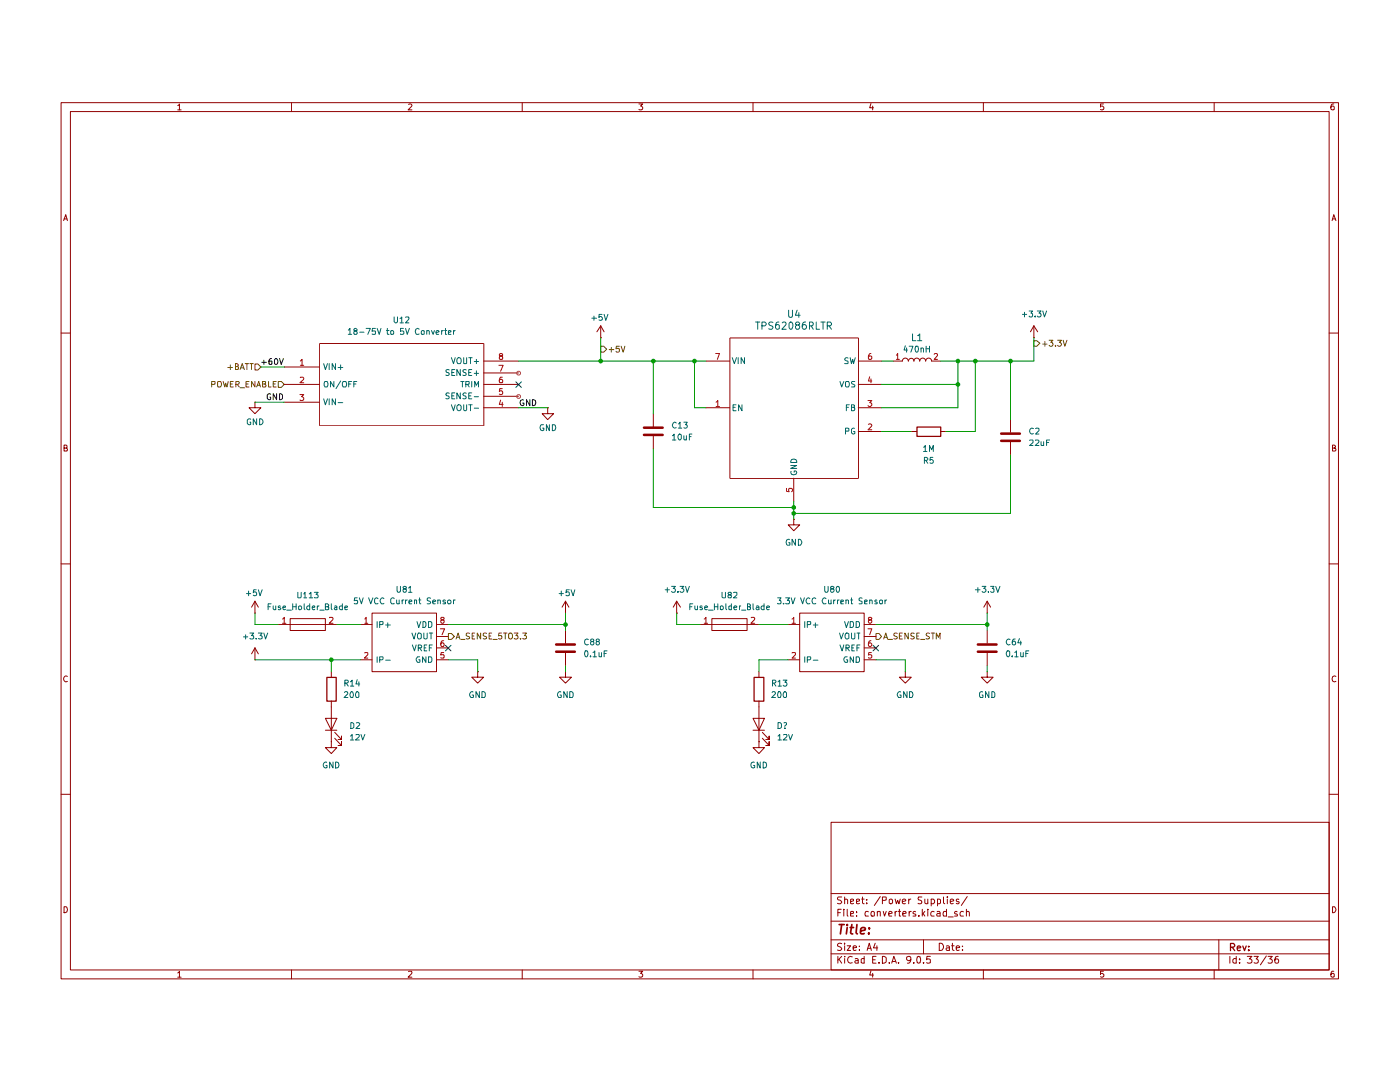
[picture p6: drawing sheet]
<svg xmlns="http://www.w3.org/2000/svg" width="279mm" height="216mm" viewBox="0 0 279 216" stroke-linecap="round" stroke-linejoin="round" font-family="sans-serif">
<g fill="none" stroke="#910000" stroke-width=".2">
<path d="M12.2 20.5h254.9v174.8h-254.9zM14.1 22.3h251.2v171.2h-251.2zM35.5 21.1l.3-.4v1.2M35.5 21.9h.6M58.2 20.5v1.8M81.5 20.8l.5-.1 .2 .4-.8 .8h.8M104.2 20.5v1.8M127.5 20.7h.8l-.5 .5 .5 .2-.1 .4h-.7M150.3 20.5v1.8M173.8 20.7l-.2 .8h.7M174.2 21.2v.7M196.3 20.5v1.8"/>
<path d="M220.2 20.7h-.6v.6l.4-.1 .3 .2-.1 .4h-.6M242.3 20.5v1.8M266.2 20.7h-.3a.73 .73 0 0 0 0 1.2l.4-.1v-.5l-.4-.1-.3 .2M12.7 44l.4-1.2 .4 1.2M12.8 43.7h.6M265.9 44l.3-1.2 .4 1.2M265.9 43.7h.6M12.2 66.5h1.9M140.9 72h4.7M145.7 67.4h25.6v28.1h-25.6zM171.3 72h4.6M171.3 76.7h4.6"/>
<path d="M265.3 66.5h1.8M12.8 89.4l.6-.1v-.3l-.2-.2h-.4v1.2h.6l.1-.3-.3-.3M140.9 81.4h4.7M158.4 95.4v4.7M171.3 81.4h4.6M171.3 86.1h4.6M265.9 89.4l.5-.1v-.4l-.5-.1v1.2h.5l.2-.3-.3-.3M12.2 112.5h1.9M265.3 112.5h1.8M13.5 135a.55 .55 0 0 0-.8 .5 .55 .55 0 0 0 .8 .5M266.6 135l-.2-.1a.6 .6 0 0 0-.6 .6 .6 .6 0 0 0 .6 .6l.2-.1M12.2 158.5h1.9"/>
<path d="M265.3 158.5h1.8M165.9 164.1h99.4v29.4h-99.4zM165.9 178.3h99.4M168 179h-.7l-.2 .2 .1 .3 .5 .2 .3 .4-.3 .2h-.6M168.6 179.6l.1-.2 .5 .2v.7M168.6 179v1.3M169.8 179.9l.5-.2v-.2h-.5v.8h.5M170.9 179.9l.6-.2v-.2h-.6v.8h.6M172 179.4h.5M172.1 179v1.2l.4 .1M173 179.5v.1M175.7 178.9l-1.2 1.8"/>
<path d="M176.1 179.7l.8-.1v-.5l-.8-.1v1.3M177.5 179.6l.2-.2 .4 .1v.8h-.4l-.2-.1zM178.6 179.4l.3 .9 .3-.6 .2 .6 .3-.9M180.1 179.9l.7-.2-.2-.3-.5 .2v.6l.2 .1h.4M181.4 179.4v.9M181.8 179.4l-.4 .3M184 179h-.7v.6a.49 .49 0 0 1 .5 .1 .49 .49 0 0 1 .1 .6h-.7M184.6 179.4v.8l.2 .1 .4-.1M185.2 179.4v.9M185.8 179.5l.5-.1 .2 .3v.4l-.2 .2h-.5M185.8 179.4v1.4M187.1 179.5l.3-.1 .3 .2v.6l-.3 .1h-.3"/>
<path d="M187.1 179.4v1.4M188.3 179v1.2l.2 .1M189.1 179v.1M189.1 179.4v.9M189.7 179.9l.6-.2-.1-.2-.4-.1-.1 .2v.6l.1 .1h.4M191.3 179.5l-.3-.1-.2 .3 .2 .2h.3l.1 .3-.1 .1h-.5M193 178.9l-1.1 1.8M12.8 180.9h.4a.66 .66 0 0 1 .2 .8 .66 .66 0 0 1-.6 .4zM35.5 194.1l.3-.3v1.2M35.5 195h.6M58.2 193.5v1.8M81.5 193.9l.6-.1 .1 .3-.8 .9h.8"/>
<path d="M104.2 193.5v1.8M127.5 193.8h.8l-.5 .4 .5 .3-.1 .4h-.7M150.3 193.5v1.8M165.9 190.3h99.4M165.9 187.5h99.4M165.9 183.8h99.4M167.2 190.8v1.4M167.2 182.1h.5M167.5 191.4l.5 .8M167.9 181.4h-.7v1.4M168 188.3a.51 .51 0 0 0-.6-.1 .51 .51 0 0 0-.3 .4l.2 .2a.74 .74 0 0 1 .7 .6l-.3 .3-.6-.1M168 190.8l-.8 .8"/>
<path d="M168.4 181.4v.2M168.4 181.9v.9M168.6 190.8v.1M168.6 188.2v.2M168.6 188.7v1M168.6 191.3v.9M169.1 188.7h.7l-.7 1h.7M169.1 181.4v1.2l.1 .2M169.8 182.4l.5-.2v-.3h-.5v.9h.5M170.1 190.9a.66 .66 0 0 0-.9 .6 .66 .66 0 0 0 .9 .6M170.3 189.1h.6v-.3l-.5-.1-.1 .2v.7h.6M170.7 191.3h.5l.1 .9"/>
<path d="M170.9 182.7v.1M170.9 181.9v.2M171.3 191.6l-.7 .3 .2 .3 .5-.1M171.5 189.5v.2M171.5 188.8v.1M172.5 191.3h-.4l-.2 .1v.7h.6M172.5 190.8v1.4M173 180.2v.1M173.1 189.7l.4-1.5 .4 1.5M173.1 189.2h.7M173.3 181.9h-.4l-.3 .3 .1 .6h.6M173.8 193.7l-.2 .9h.7"/>
<path d="M173.9 181.9h.3l.3 .1-.1 .8h-.5zM174.2 194.2v.8M174.2 191.5h.5M174.7 188.2l-.4 .9h.9M174.8 190.8h-.6v1.4h.6M175 188.7v1M175.1 182l.2-.1h.4v.9M175.1 181.9v.9M175.4 192.1v.1M176.1 190.8h.3l.5 .4v.7l-.5 .3h-.3zM176.3 181.9l.2 .9 .4-.9M177.4 182.4l.7-.2-.1-.3h-.5l-.1 .2 .1 .7h.5"/>
<path d="M177.5 192.1v.1M178 192.2l.4-1.4 .5 1.4M178.1 191.9h.6M178.6 181.9v.9M179 181.9h-.3l-.1 .3M179.2 181.9h.5M179.3 192.1v.1M179.5 181.4v1.4h.2M180.2 182.4l.6-.2-.1-.3h-.4l-.1 .7 .1 .2h.5M181.4 181.9v.9M181.8 191.4l-.3 .3h-.2l-.4-.3 .1-.5h.7a.97 .97 0 0 1-.3 1.3h-.3M181.9 181.9h-.4l-.1 .3"/>
<path d="M182.4 192.1v.1M182.7 181.9h-.2l-.3 .2 .6 .4-.1 .3h-.5M183 190.9h.6v1.2h-.6zM183.4 182.7v.1M184.1 181.4v1.4M184.2 182.3l.4 .5M184.3 192.1v.1M184.3 187.5v2.8M184.6 181.9l-.5 .6M185.2 181.4v.2M185.2 181.9v.9M185.7 190.8h-.7l-.1 .7 .2-.2 .5 .1 .1 .7h-.8"/>
<path d="M186.4 181.9h-.4a.59 .59 0 0 0-.1 .9h.5M187 181.9h.4l.2 .2v.7h-.6l-.1-.3 .7-.3M187.4 188.2a.73 .73 0 0 1 .9 .7 .73 .73 0 0 1-.9 .8zM188.9 188.8l.3-.1 .3 .2v.8M188.9 181.4v1.4h-.6v-.9h.6M189.2 183h1M189.5 189.1h-.6l-.1 .2 .2 .4 .5-.1M189.9 188.7h.5M190.1 188.2v1.2l.3 .3M190.8 189.1h.7l-.1-.3-.4-.1-.2 .2 .1 .7h.5M191 181.9h-.3l-.2 .2 .2 .3 .4 .1-.1 .3h-.5M192.1 189.5v.2"/>
<path d="M192.1 188.8v.1M192.3 181.9h-.4a.59 .59 0 0 0-.1 .9h.5M192.9 182l.1-.1h.4l.1 .9M192.9 181.4v1.4M196.3 193.5v1.8M220.2 193.8h-.6v.6l.4-.2 .3 .3-.1 .4h-.6M242.3 193.5v1.8M243.2 187.5v6M245.4 190.8v1.4M246.7 191.3h-.4l-.3 .2 .1 .6h.6M246.7 190.8v1.4M247.4 192.1v.1"/>
<path d="M247.4 191.3v.2M248.9 190.8h.9l-.5 .5 .5 .3v.5h-.9M250.3 190.8h.8l-.4 .5 .4 .3-.1 .5h-.7M252.7 190.8l-1.2 1.7M253.1 190.8h.8l-.5 .5h.3l.2 .3-.1 .5h-.7M255.1 190.8l-.4 .1a.9 .9 0 0 0 0 1.3l.4-.1 .1-.5-.3-.3h-.2l-.3 .3M265.9 180.9h.5a.66 .66 0 0 1 .2 .8 .66 .66 0 0 1-.7 .4zM266.2 193.8l-.4 .1-.2 .8 .3 .3 .4-.1v-.5l-.2-.2h-.2l-.3 .3"/>
</g>
<path d="M245.6 189h.6l.2-.2-.1-.4-.1-.1h-.6v1.4M245.9 189l.5 .7M246.9 189.2l.7-.1-.1-.3h-.4l-.2 .1 .1 .7h.5M248 188.8l.4 .9 .3-.9M249.2 189.5v.2M249.2 188.8v.1" fill="none" stroke="#910000" stroke-width=".25"/>
<path d="M167.5 184.5h1M168 184.5l-.3 1.8M169.1 184.5v.2M169.1 185.1l-.2 1.2M169.7 185.1h.6M170 184.5l-.2 1.6v.2h.4M171 184.5l-.1 1.6 .2 .2M171.8 185.8l.8-.2v-.4a.6 .6 0 0 0-.8 .1v1h.7M173.4 186.2v.1M173.5 185.2v.1" fill="none" stroke="#910000" stroke-width=".34"/>
<path d="M142.8 70.5h.8l-.4 1.2M173.2 79.9h.8l-.4 .4 .3 .1 .1 .5-.3 .2h-.3l-.2-.2M173.6 75.2l-.3 .8h.7M173.8 70.5h-.2a.93 .93 0 0 0-.2 1.2h.4l.2-.2v-.3l-.2-.2h-.4l-.1 .2M173.8 75.6v.8M142.9 80.3l.4-.4v1.2M142.9 81.1h.7M157 97.4v.6l.5 .1v-.7h.5l.2 .2v.4l-.2 .1M173.3 84.7l.4-.1 .3 .3-.8 .9h.8" fill="none" stroke="#b90000" stroke-width=".2"/>
<g fill="none" stroke="#006665" stroke-width=".2">
<path d="M146.1 71.4l.5 1.2 .4-1.2M147.3 71.4v1.2M148.6 71.4v1.2l-.7-1.2v1.2M167.6 76.1l.4 1.1 .4-1.1M168.9 76.1h.4l.2 .4-.2 .7h-.4l-.2-.2v-.7zM169.2 71.5l-.4-.1-.2 .2 .1 .3 .5 .2v.4l-.6 .1M169.7 71.4l.2 1.2 .3-.9 .1 .9 .4-1.2M170.6 76.1h-.5l-.2 .2 .2 .3 .5 .3-.1 .3h-.6M146.3 81.3h.4M146.9 80.8h-.6v1.2h.6M148.1 80.8v1.2l-.7-1.2v1.2M157.8 92.9h1.2l-1.2 .6h1.2"/>
<path d="M157.9 94.1l-.1 .2a.61 .61 0 0 0 .6 .4 .61 .61 0 0 0 .6-.5l-.2-.2h-.3v.2M158 91.7h.8l.2 .6h-1.2zM168.7 86h.6l.1-.5-.7-.1v1.2M168.9 81.3h.4M169.5 80.8h-.6v1.2M169.9 81.3h.5l.1-.4-.6-.1v1.2l.6-.1 .1-.4-.3-.2M170.5 85.5l-.2-.1-.4 .3v.7l.4 .2 .3-.1v-.4h-.3"/>
</g>
<path d="M206.3 68h.6l.6 .5-.6 .6h-.6z" fill="#fff"/>
<path d="M206.3 68h.6l.6 .5-.6 .6h-.6zM208.1 68.7h.9M208.5 68.2v.9M209.4 67.9h.7l-.4 .4 .4 .1v.2v.4l-.6 .1-.1-.2M210.6 68.9v.2M211.1 67.9h.7l-.4 .4 .4 .3v.2l-.2 .3h-.4l-.1-.2M212.2 67.9l.3 1.2 .4-1.2" fill="none" stroke="#765500" stroke-width=".2"/>
<g fill="none" stroke="#910000" stroke-width=".2">
<path d="M181.3 72a.59 .59 0 0 0-.6-.5 .59 .59 0 0 0-.6 .5h-1.8M181.3 72a.55 .55 0 0 1 .6-.5 .55 .55 0 0 1 .5 .5M182.4 72a.59 .59 0 0 1 .6-.5 .59 .59 0 0 1 .6 .5 .59 .59 0 0 1 .5-.5 .59 .59 0 0 1 .6 .5 .59 .59 0 0 1 .6-.5 .59 .59 0 0 1 .6 .5h1.8M206.3 67.4h.1M206.3 65l-.6 1.2M206.3 65l.8 1.2M206.3 65v2.4M130.4 82.5v2.7M130.4 87v2.6M181.9 86.1h1.1M187.7 86.1h1.1M201.7 83.7v2.6"/>
<path d="M201.7 88.1v2.7M50.9 120l-.7 1.2M50.9 120l.7 1.2M50.9 120v2.3M50.9 122.3h.1M50.9 131.7h.1M50.9 129.3v2.4M50.9 129.3l-.7 1.2M50.9 129.3l.7 1.2M55.5 124.6h11.7M57.9 123.4h7v2.4h-7zM72 124.6h2.2"/>
<path d="M72 131.7h2.2M74.2 122.3h12.9v11.7h-12.9zM87.1 124.6h2.4M87.1 131.7h2.4M87.1 127h2.4M87.1 129.3h2.4"/>
</g>
<path d="M128.5 85.3h3.7M128.5 86.8h3.7M199.8 86.5h3.7M199.8 88h3.7" fill="none" stroke="#910000" stroke-width=".51"/>
<path d="M183 85.2h4.7v1.9h-4.7z" fill="none" stroke="#910000" stroke-width=".25"/>
<g fill="none" stroke="#b90000" stroke-width=".2">
<path d="M178.9 70.9l.3-.4v1.2M178.9 71.7h.6M186.4 70.7l.2-.2h.3l.2 .3-.7 .9h.7M56.4 123.5l.3-.3v1.2M56.4 124.4h.7M65.8 123.3l.5-.1 .2 .3-.8 .9h.8M72.8 123.5l.3-.3v1.2M72.8 130.3l.5-.1 .1 .4-.7 .7h.7M72.8 124.4h.6M87.9 125.5h.8l-.5 1.2M88.2 123.7l-.2-.3 .1-.2h.5v.4l-.5 .1-.1 .2v.2l.2 .3 .4-.1v-.2v-.4h-.2M88.6 127.8h-.3a.73 .73 0 0 0-.1 1.2l.4-.1v-.4l-.2-.2-.3 .1-.1 .1"/>
<path d="M88.6 130.2h-.5l-.1 .5 .6-.1v.7l-.6-.1"/>
</g>
<g fill="none" stroke="#006665" stroke-width=".2">
<path d="M75.3 124v1.2M75.3 131.1v1.1M75.8 124.6l.7-.1v-.4l-.7-.1v1.2M75.8 131.7h.5l.2-.2v-.4h-.7v1.1M77 124.7h.9M77 131.7h.9M77.4 124.3v.9M82.2 126.3l.4 1.2 .4-1.2M82.3 128.7l.4 1.2 .4-1.2M83.2 124l.4 1.2 .4-1.2M83.5 129.3h.6v-.5l-.6-.1v1.2M83.6 126.3l.5 .2v.8l-.5 .2a.74 .74 0 0 1 0-1.2z"/>
<path d="M83.7 131.1h-.4l-.2 .4 .2 .7 .5-.1v-.4h-.2M83.7 129.3l.5 .6M84.4 124h.4l.2 .3v.6l-.3 .3h-.3zM84.6 126.3v1l.2 .2 .5-.2v-1M84.7 129.3h.3M85 131.1v1.1l-.7-1.1v1.1M85.2 128.7h-.5v1.2h.5M85.5 124h.5l.2 .3v.6l-.4 .3h-.3zM85.5 131.1h.5l.2 .2v.6l-.2 .3h-.5zM85.7 126.3h.7M85.7 129.3h.4M86 126.3v1.2"/>
<path d="M86.3 128.7h-.6v1.2"/>
</g>
<path d="M52.2 72.3h1M52.7 71.9v.8M54 78.7a.45 .45 0 0 0-.7 .1v.7a.45 .45 0 0 0 .7 .2v-.5h-.2M54.2 71.5l-.4 .1-.1 .3v.7h.6l-.1-.6h-.4l-.1 .2M54.8 71.8l.2-.3a.62 .62 0 0 1 .5 .6 .62 .62 0 0 1-.5 .6l-.2-.1zM55.2 78.6v1.2l-.7-1.2v1.2M55.8 71.5l.3 1.2 .5-1.2M55.8 78.6h.2l.4 .2v.7l-.4 .3h-.2z" fill="none" stroke="#0f0f0f" stroke-width=".2"/>
<path d="M50.9 72.6h.6l.6 .6-.6 .6h-.6z" fill="#fff"/>
<path d="M45.5 73.3h.9M46 72.8v.9M47 73.1h.3l.3-.2-.3-.3h-.3v1.1h.4h.2v-.5l-.3-.1M47.9 73.7l.4-1.1 .5 1.1M48.1 73.4h.5M48.9 72.6h.7M49.3 72.6v1.1M49.9 72.6h.6M50.2 72.6v1.1M50.9 72.6h.6l.6 .6-.6 .6h-.6z" fill="none" stroke="#765500" stroke-width=".2"/>
<path d="M55.5 76.1h.6l.6 .6-.6 .6h-.6z" fill="#fff"/>
<g fill="none" stroke="#765500" stroke-width=".2">
<path d="M42.2 76.7l.7-.1v-.4l-.7-.1v1.1M43.5 76.1h.5l.2 .4-.2 .7h-.5l-.1-.2zM44.5 76.1l.4 1.1 .1-.7 .3 .7 .2-1.1M46 76.6h.4M46.6 76.1h-.6v1.1h.6M47.1 76.7l.6-.1v-.3l-.1-.2h-.5v1.1M47.3 76.7l.4 .5M47.9 77.4h.9M49.1 76.6h.4M49.7 76.1h-.6v1.1h.6M50.9 76.1v1.1l-.7-1.1v1.1M51.2 77.2l.4-1.1 .4 1.1"/>
<path d="M51.4 76.9h.5M52.4 76.6h.5l.1-.4-.6-.1v1.1h.6l.1-.3-.3-.3M53.6 76.1v1.1h.5M54.5 76.6h.4M55.1 76.1h-.6v1.1h.6M55.5 76.1h.6l.6 .6-.6 .6h-.6z"/>
</g>
<g fill="none" stroke="#910000" stroke-width=".2">
<path d="M56.7 73.2h7.1M56.7 76.7h7.1M63.8 68.5h32.8v16.5h-32.8zM96.5 76.7h7M96.5 72h7M96.5 74.4h7M96.5 79.1h7M50.9 80.3v1.1h1.2l-1.2 1.1-1.2-1.1h1.2M50.9 80.3h.1M56.7 80.3h7.1M96.5 81.4h7M66.1 134v1.1"/>
<path d="M66.1 139.9v8.1M64.9 143.3h2.3l-1.1 2.4zM64.9 145.7h2.3M66.1 148v1.2h1.1l-1.1 1.2-1.2-1.2h1.2M66.1 148h.1M66.8 147.3l1.4 1.5v-.8v.8h-.7M66.8 146.1l1.4 1.5v-.7v.7h-.7"/>
</g>
<path d="M59.9 78.7h.7l-.4 .5 .4 .2-.1 .4h-.6M59.9 72l.4-.3v1.2M59.9 75.4l.5-.1 .2 .3-.7 .8h.7M59.9 72.9h.7M99.6 72.9h.8l-.5 1.2M99.9 71h-.2a.31 .31 0 0 1 .1-.4 .31 .31 0 0 1 .4 .1v.3l-.5 .1v.6h.5l.1-.2-.1-.4-.1-.1M99.9 79.8l-.3 .9h.8M100.2 75.3h-.3l-.2 .2v.9h.5l.1-.5a.35 .35 0 0 0-.3-.2 .35 .35 0 0 0-.4 .2M100.2 77.6h-.5l-.1 .5 .2-.1 .4 .1v.6h-.6M100.2 80.3v.8" fill="none" stroke="#b90000" stroke-width=".2"/>
<g fill="none" stroke="#006665" stroke-width=".2">
<path d="M64.6 72.6l.3 1.1 .5-1.1M64.6 79.6l.3 1.2 .5-1.2M64.9 76.1h.4l.1 .4-.1 .7h-.4l-.2-.3zM65.7 72.6v1.1M65.7 79.6v1.2M66.6 76.1v1.1l-.6-1.1v1.1M67 72.6v1.1l-.7-1.1v1.1M67 79.6v1.2l-.7-1.2v1.2M67.5 73.3h.9M68 72.8v.9M68 76l-.9 1.6M68.5 76.1h.5l.2 .4-.2 .7h-.5l-.2-.3z"/>
<path d="M69.6 76.6h.4M70.2 76.1h-.6v1.1M70.6 76.6h.4M71.2 76.1h-.6v1.1M89.7 73.8l-.5-.1-.2 .3 .1 .2 .5 .2v.4h-.6M89.7 78.5h-.6a.44 .44 0 0 0 0 .4 .44 .44 0 0 0 .5 .2v.4h-.6M90.1 71.4l.4 1.2 .3-1.2M90.2 74.3h.4M90.2 79h.4M90.8 73.7h-.6v1.2h.6M90.8 78.4h-.6v1.2h.6M91.3 71.5l.2-.1 .4 .1a.87 .87 0 0 1 0 1.1h-.5l-.2-.4z"/>
<path d="M91.9 73.7v1.2l-.7-1.2v1.2M91.9 78.4v1.2l-.7-1.2v1.2M91.9 76.1h.7M92.3 76.1v1.1M92.5 71.4l.1 1.2 .5-.1v-1.1M93 76.7l.6-.1v-.4l-.6-.1v1.1M93 73.8l-.4-.1-.2 .3 .2 .3 .4 .1v.4h-.6M93 78.5l-.4-.1-.2 .3 .2 .3 .4 .1v.4h-.6M93.3 76.7l.3 .5M93.6 71.4h.6M93.6 74.3h.4M93.6 79h.4"/>
<path d="M93.9 71.4v1.2M94.1 73.7h-.5v1.2h.5M94.1 78.4h-.5v1.2h.5M94.1 76.1v1.1M94.7 72.1h.8M94.7 74.5h.8M94.7 79.2h.8M94.7 77.2v-1.1l.4 .8 .4-.8v1.1M95.1 71.7v.9M95.1 74v.9M67.5 80.3h.9M90.1 80.8l.4 1.2 .3-1.2"/>
<path d="M91.3 80.9l.2-.1 .4 .1 .1 .6-.1 .4-.4 .1-.2-.2zM92.5 80.8v1l.2 .2 .4-.2v-1M93.6 80.8h.6M93.9 80.8v1.2M94.7 81.4h.8"/>
</g>
<path d="M65.2 135.2h1.9v4.7h-1.9z" fill="none" stroke="#910000" stroke-width=".25"/>
<path d="M89.5 126.4h.6l.6 .6-.6 .6h-.6z" fill="#fff"/>
<g fill="none" stroke="#765500" stroke-width=".2">
<path d="M89.5 126.4h.6l.6 .6-.6 .6h-.6zM91 127.5l.4-1.2 .4 1.2M91.1 127.2h.6M91.9 127.6h.9M93.7 126.4l-.5-.1-.2 .2v.3l.7 .4v.1l-.2 .2-.5-.1M94.2 126.9h.4M94.7 126.3h-.5v1.2h.5M95.9 126.3v1.2l-.7-1.2v1.2M97.1 126.4l-.5-.1-.2 .2v.3l.7 .4v.1l-.2 .2-.5-.1M97.6 126.9h.4M98.1 126.3h-.5v1.2h.5M98.4 127.6h.8"/>
<path d="M100.1 126.3h-.5l-.1 .6 .6-.1 .1 .5-.3 .2-.4-.1M100.5 126.3h.7M100.8 126.3v1.2M101.5 126.5l.5-.2a.78 .78 0 0 1 0 1.2l-.5-.2zM102.6 126.3h.8l-.4 .5h.3l.1 .5-.3 .2-.5-.1M103.9 127.4v.1M104.3 126.3h.8l-.5 .5 .5 .2v.3l-.3 .2-.5-.1"/>
</g>
<path d="M95.3 134v1.1h1.2l-1.2 1.2-1.2-1.2h1.2M95.3 134h.1M112.9 134v1.1h1.1l-1.1 1.2-1.2-1.2h1.2M112.9 134h.1M112.9 125.8v2.6M112.9 130.2v2.6" fill="none" stroke="#910000" stroke-width=".2"/>
<path d="M111 128.6h3.7M111 130h3.7" fill="none" stroke="#910000" stroke-width=".51"/>
<path d="M119.9 69.1h.6l.6 .6-.6 .6h-.6z" fill="#fff"/>
<path d="M119.9 69.1h.6l.6 .6-.6 .6h-.6zM121.6 69.8h.9M122 69.3v1M123.6 69.1h-.6l-.1 .5h.7v.5l-.2 .2h-.3l-.2-.2M123.9 69.1l.5 1.2 .3-1.2" fill="none" stroke="#765500" stroke-width=".2"/>
<g fill="none" stroke="#910000" stroke-width=".2">
<path d="M119.9 67.4h.1M119.9 65l-.8 1.2M119.9 65l.7 1.2M119.9 65v2.4M109.3 81.4v1.1h-1.1l1.1 1.2 1.2-1.2h-1.2M109.3 81.4h.1M112.9 120l.6 1.2M112.9 120l-.7 1.2M112.9 120v2.3M135 120l.8 1.2M135 120l-.6 1.2M135 120v2.3"/>
<path d="M112.9 122.3h.1M135 122.3h.1M139.7 124.6h11.8M142.1 123.4h7v2.4h-7zM151.5 134v1.1M151.5 139.9v8.1M180.7 134v1.1h1.2l-1.2 1.2-1.2-1.2h1.2M180.7 134h.1M197 134v1.1h1.2l-1.2 1.2-1.2-1.2h1.2M197 134h.1M197 125.8v2.6M197 130.2v2.6"/>
<path d="M150.3 143.3h2.3l-1.1 2.4zM150.3 145.7h2.3M151.5 148v1.2h1.1l-1.1 1.2-1.2-1.2h1.2M151.5 148h.1M152.1 147.3l1.4 1.5v-.8v.8h-.7M152.1 146.1l1.4 1.5v-.7v.7h-.7"/>
</g>
<path d="M104.5 79.8h-.3a.61 .61 0 0 0-.4 .6 .61 .61 0 0 0 .5 .5l.3-.1v-.4h-.3M105.7 79.8v1.1l-.6-1.1v1.1M106.3 79.8l.5 .1 .1 .4-.1 .5-.3 .1h-.2z" fill="none" stroke="#0f0f0f" stroke-width=".2"/>
<path d="M140.5 123.5l.4-.3v1.2M140.5 124.4h.7M149.9 123.3l.5-.1 .2 .3-.7 .9h.7" fill="none" stroke="#b90000" stroke-width=".2"/>
<path d="M195.2 128.6h3.7M195.2 130h3.7" fill="none" stroke="#910000" stroke-width=".51"/>
<path d="M150.5 135.2h1.9v4.7h-1.9z" fill="none" stroke="#910000" stroke-width=".25"/>
<path d="M174.8 126.4h.6l.5 .6-.5 .6h-.6z" fill="#fff"/>
<g fill="none" stroke="#765500" stroke-width=".2">
<path d="M174.8 126.4h.6l.5 .6-.5 .6h-.6zM176.4 127.5l.4-1.2 .3 1.2M176.4 127.2h.6M177.2 127.6h.9M179.1 126.4l-.5-.1-.2 .2v.3l.7 .4v.1l-.3 .2-.4-.1M179.5 126.9h.4M180.1 126.3h-.6v1.2h.6M181.3 126.3v1.2l-.7-1.2v1.2M182.5 126.4l-.6-.1-.1 .2v.3l.7 .4v.1l-.3 .2-.4-.1M183 126.9h.3M183.5 126.3h-.5v1.2h.5M183.7 127.6h.9"/>
<path d="M185.5 126.4l-.4-.1-.3 .3 .1 .2 .6 .4v.1l-.3 .2-.4-.1M185.8 126.3h.7M186.2 126.3v1.2M186.9 127.5v-1.2l.4 .9 .3-.9v1.2"/>
</g>
<g fill="none" stroke="#910000" stroke-width=".2">
<path d="M158.4 103.6v1.1h1.2l-1.2 1.2-1.1-1.2h1.1M158.4 103.6h.1M197 120l-.7 1.2M197 120l.7 1.2M197 120v2.3M157.3 124.6h2.3M157.3 131.7h2.3M159.6 122.3h12.9v11.7h-12.9zM172.5 124.6h2.3M172.5 131.7h2.3M172.5 127h2.3M172.5 129.3h2.3"/>
<path d="M197 122.3h.1"/>
</g>
<path d="M158.1 123.5l.3-.3v1.2M158.1 130.3h.6v.3l-.6 .7h.6M158.1 124.4h.6M173.2 125.5h.8l-.4 1.2M173.6 123.7l-.3-.3 .1-.2h.4l.2 .2-.7 .5 .1 .4 .2 .1 .4-.3v-.2l-.3-.2M173.8 127.8h-.2a.73 .73 0 0 0 0 1.2l.4-.2v-.3l-.3-.2-.3 .1-.1 .1M173.9 130.2h-.5l-.1 .5 .5-.1 .2 .2v.3l-.2 .2-.5-.1" fill="none" stroke="#b90000" stroke-width=".2"/>
<g fill="none" stroke="#006665" stroke-width=".2">
<path d="M160.6 124v1.2M160.6 131.1v1.1M161.1 124.6l.7-.1v-.4l-.7-.1v1.2M161.1 131.7h.5l.2-.2v-.4h-.7v1.1M162.3 124.7h.9M162.3 131.7h.9M162.7 124.3v.9M167.6 126.3l.3 1.2 .4-1.2M167.6 128.7l.5 1.2 .3-1.2M168.6 124l.3 1.2 .4-1.2M168.8 129.3h.6v-.5l-.6-.1v1.2M168.9 126.3l.5 .2v.8l-.5 .2a.74 .74 0 0 1 0-1.2z"/>
<path d="M169.1 131.1h-.4l-.3 .4 .3 .7 .5-.1v-.4h-.3M169.1 129.3l.4 .6M169.7 124h.5l.1 .3v.6l-.3 .3h-.3zM169.9 126.3v1l.3 .2 .4-.2v-1M170 129.3h.3M170.3 131.1v1.1l-.6-1.1v1.1M170.5 128.7h-.5v1.2h.5M170.9 124h.5l.1 .3v.6l-.3 .3h-.3zM170.9 131.1h.5l.1 .2v.6l-.1 .3h-.5zM171 126.3h.6M171 129.3h.4M171.4 126.3v1.2"/>
<path d="M171.6 128.7h-.6v1.2"/>
</g>
<g fill="none" stroke="#090" stroke-width=".2">
<path d="M52.1 73.2h4.6M103.5 72h37.4M119.9 67.4v4.6M130.4 72v10.5M138.6 72v9.4h2.3M175.9 72h2.4M175.9 76.7h15.3M191.2 72v9.4h-15.3M194.6 72v14.1h-5.8M201.7 72v11.7M206.3 67.4v4.6h-18.6M50.9 80.3h5.8"/>
<path d="M103.5 81.4h5.8M130.4 89.6v11.7h28M175.9 86.1h6M201.7 90.8v11.6h-43.3M158.4 100.1v3.5M50.9 122.3v2.3h4.6M50.9 131.7h21.1M66.1 131.7v2.3M67.2 124.6h4.8M89.5 124.6h23.4M89.5 131.7h5.8v2.3M112.9 122.3v3.5"/>
<path d="M112.9 132.8v1.2M135 122.3v2.3h4.7M151.5 124.6h5.8M157.3 131.7h-5.8v2.3M174.8 124.6h22.2M174.8 131.7h5.9v2.3M197 122.3v3.5M197 132.8v1.2"/>
</g>
<path d="M103 76.2l1.1 1.1M104.1 76.2l-1.1 1.1M88.9 128.8l1.1 1.1M90 128.8l-1.1 1.1M174.2 128.8l1.1 1.1M175.3 128.8l-1.1 1.1" fill="none" stroke="#00008a" stroke-width=".2"/>
<g fill="#090">
<circle cx="138.6" cy="72" r=".47"/>
<circle cx="194.6" cy="72" r=".47"/>
<circle cx="201.7" cy="72" r=".47"/>
<circle cx="191.2" cy="72" r=".47"/>
<circle cx="191.2" cy="76.7" r=".47"/>
<circle cx="130.4" cy="72" r=".47"/>
<circle cx="66.1" cy="131.7" r=".47"/>
<circle cx="112.9" cy="124.6" r=".47"/>
<circle cx="119.9" cy="72" r=".47"/>
<circle cx="158.4" cy="102.4" r=".47"/>
<circle cx="158.4" cy="101.3" r=".47"/>
<circle cx="197" cy="124.6" r=".47"/>
</g>
<g fill="none" stroke="#006665" stroke-width=".2">
<path d="M69.5 65.9l.3-.4v1.2M69.5 66.7h.7M70.9 66h-.2l-.1-.2 .1-.2 .3-.1 .3 .4-.6 .2v.6h.4l.2-.2v-.2l-.3-.3M71.8 66.3h.8M73.1 65.5h.8l-.5 1.2M74.9 65.5h-.6l-.1 .6 .6-.1 .1 .6h-.7M75.3 65.5l.4 1.2 .3-1.2M77.1 66h.5M77.3 65.5v1l.1 .2h.2M78 66h.5v.7l-.5-.1zM78.7 63.2v1l.2 .2 .3-.1 .1-.1v-1M79.8 63.6l.4-.4v1.2"/>
<path d="M79.8 64.4h.7M80.5 65.5h-.6v.6l.5-.1 .2 .2v.3l-.2 .2-.5-.1M80.9 65.5l.4 1.2 .4-1.2M80.9 63.3l.6-.1 .1 .2-.1 .4-.6 .6h.7M83.6 65.7l-.2-.2a.67 .67 0 0 0-.5 .5 .67 .67 0 0 0 .2 .7l.5-.1M84.2 66h.5l-.1 .7h-.4zM85.2 66h.3l.2 .1v.6M85.2 66v.7M86.1 66l.3 .7 .3-.7M87 66.4l.6-.2-.1-.2-.5 .1v.4l.1 .2h.4M88.1 66v.7M88.5 66l-.4 .2"/>
<path d="M88.7 66h.5M88.9 65.5v1.2h.3M89.5 66.4l.5-.2v-.2h-.5v.7h.5M90.5 66v.7M90.8 66l-.3 .2M118.1 63.5h.9M118.5 63.1v.8M120.1 62.7h-.6v.6l.5-.1 .2 .2-.1 .4h-.6M120.6 62.7l.3 1.2 .4-1.2M150.8 64.3h.8M151.2 64.3v1.4M152.1 65h.6l.2-.2v-.3l-.2-.2h-.6v1.4"/>
<path d="M154.3 64.3h-.6l-.3 .2a.74 .74 0 0 0 .8 .6l.1 .3-.3 .3-.6-.1M155.4 64.3l-.5 .1-.1 1 .2 .3 .5-.2-.1-.6-.4-.1-.2 .3M156.1 64.4l.2-.1h.3h.2l.1 .4-.9 1h.9M157.4 61.9v1.2l.2 .2 .5-.1 .1-.1v-1.2M157.7 64.3a.75 .75 0 0 1 .6 .7 .75 .75 0 0 1-.6 .7l-.2-.3v-.9zM159 64.9l-.3-.4 .3-.2h.3l.3 .2-.1 .3-.5 .1-.3 .2v.3l.3 .3h.3l.3-.3v-.3l-.3-.2M159.1 61.9l-.4 1h1M159.4 62.4v.9M160.8 64.3l-.5 .1-.2 1a.44 .44 0 0 0 .7 .2 .44 .44 0 0 0 0-.7 .44 .44 0 0 0-.7 .2M161.5 65l.7-.1v-.6h-.7v1.4M161.9 65l.4 .7M162.9 64.3v1.4h.7"/>
<path d="M163.8 64.3h.9M164.3 64.3v1.4M165.1 65h.6l.2-.2v-.3l-.2-.2h-.6v1.4M165.4 65l.5 .7M180.7 69l-.3 .8h.7M180.9 69.4v.9M181.4 69.1h.8l-.4 1.2M182.1 66.6v1.4h.7M182.7 69.2l.1-.1a.59 .59 0 0 1 .5 .3 .59 .59 0 0 1-.1 .7l-.2 .2-.3-.2zM183.1 67h.2l.3-.4v1.4M183.1 68h.9M183.8 69.6l.2-.2 .3 .2v.7"/>
<path d="M183.8 69.4v.9M184.8 69.1v1.2M184.8 69.6h.7M185.5 69.1v1.2M204 62.7h.9M204.5 62.3v.9M205.4 62.1h.7l-.4 .4 .4 .2v.4l-.2 .1h-.3l-.2-.1M206.6 63.1v.1M207 62.1h.8l-.5 .4 .4 .1 .1 .1-.1 .5h-.5l-.2-.1M208.1 62.1l.3 1.1 .5-1.1M50 83.6a.45 .45 0 0 0-.6 .2v.7a.45 .45 0 0 0 .6 .2v-.5h-.1M51.2 83.6v1.1l-.7-1.1v1.1"/>
<path d="M51.8 83.6a.6 .6 0 0 1 .7 .6 .6 .6 0 0 1-.7 .5zM108.5 84.7h-.5a.67 .67 0 0 0-.2 .7 .67 .67 0 0 0 .5 .5l.2-.1v-.4h-.2M109.6 84.7v1.2l-.6-1.2v1.2M110.2 84.7h.5a.66 .66 0 0 1 .2 .8 .66 .66 0 0 1-.7 .4zM134.2 86.9l.3-.3v1.2M134.2 87.8h.7M135 84.4l-.4-.2-.4 .5a.53 .53 0 0 0 .2 .6 .53 .53 0 0 0 .6 0M135.4 84.6l.3-.4v1.2M135.4 85.4h.7M135.5 86.7l.2-.1 .3 .3v.6l-.3 .3-.2-.2a.69 .69 0 0 1 0-.9zM136.5 86.9v.7l.1 .2 .4-.2M136.5 84.2h.7l-.4 .5h.3l.1 .2-.1 .4h-.6"/>
<path d="M137 86.9v.9M137.6 87.1h.3M138.1 86.6h-.5v1.2M184.3 89.2l.4-.3v1.2M184.3 90.1h.7M184.5 91.9h.5l.2-.2-.1-.3-.6-.1v1.2M184.7 91.9l.5 .6M185.5 90.1v-1.2l.4 .8 .4-.8v1.2M186.2 91.3h-.5l-.1 .6 .4-.2 .3 .2-.1 .5h-.6M205.5 87.9h.7v.4l-.7 .6h.7M206.2 85.5a.55 .55 0 0 0-.7 .5 .55 .55 0 0 0 .7 .5M206.7 87.9l.5-.1 .1 .3-.7 .8h.7"/>
<path d="M206.7 85.5h.6v.4l-.6 .7h.6M207.8 88.1v.7h.5M208.3 88.1v.8M208.9 88.3h.4M209.5 87.8h-.6v1.1M49.2 118.4h.8M49.6 117.9v1M51.1 117.7h-.5l-.1 .6 .2-.2 .4 .1v.6h-.6M51.6 117.7l.3 1.2 .4-1.2M59.4 118.2l.1 1.1h.4l.2-.2v-.9M60.6 118.5l.3-.3v1.1M60.6 119.3h.6"/>
<path d="M61.7 118.5l.4-.3v1.1M61.7 119.3h.7M62.7 118.2h.8l-.4 .4 .3 .1 .1 .4-.2 .2-.6-.1M71.3 119.3h-.5l-.1 .6 .6-.1v.7l-.6-.1M71.7 119.3l.4 1.2 .4-1.2M73.6 119.3l.4 1.2 .4-1.2M75.4 119.5l-.3-.2-.3 .3v.6l.1 .3 .5-.1M76.6 119.5l-.2-.2a.67 .67 0 0 0-.5 .5 .67 .67 0 0 0 .2 .7l.5-.1M78.7 119.5l-.4-.2-.3 .3v.6l.1 .3 .6-.1M79.2 119.7v.8l.5-.1M79.2 117v.9l.3 .3 .3-.1 .1-.2v-.9M79.7 119.7v.8"/>
<path d="M80.3 119.7v.8M80.6 119.7l-.3 .1v.2M80.7 117.5l-.3-.3 .3-.2 .3 .1v.3l-.5 .1-.1 .2v.2l.3 .3 .3-.1 .1-.2-.1-.4h-.1M80.9 119.7v.8M81.3 119.7l-.4 .3M81.5 117.3l.4-.3v1.2M81.5 118.2h.7M82.7 119.8h.4v.7M82.7 119.7v.8M83.6 119.7h.4M83.7 119.3v1l.3 .2M85.9 119.4l-.5-.1-.1 .2v.3l.6 .3-.1 .4h-.5"/>
<path d="M87.4 119.8h.5v.7M87.4 119.7v.8M88.9 119.8l-.3-.1-.2 .2 .2 .2h.3v.4h-.5M89.4 119.8h.5l.1 .5-.2 .2h-.3l-.2-.2zM90.5 119.7v.8M90.8 119.7l-.3 .1v.2M111.6 118.4h.8M112 117.9v1M113.6 117.7h-.6l-.1 .6 .2-.2h.4l.1 .2v.5h-.7M114 117.7l.4 1.2 .3-1.2M132.8 117.7h.8M133.2 117.3v.9"/>
<path d="M134 117h.8l-.4 .4 .3 .1v.6l-.5 .1-.2-.2M135.3 118v.2M135.7 117h.8l-.4 .4 .3 .1 .1 .4-.3 .3h-.3l-.2-.2M136.8 117l.4 1.2 .4-1.2M144.1 118.2v.9l.2 .2 .5-.1v-1M145.5 118.7l-.2-.3 .2-.2h.4v.4l-.6 .3 .2 .4h.4l.1-.4-.3-.2M146.4 118.3h.7v.4l-.7 .6h.7M155.2 119.3h.7l-.4 .5h.3l.1 .2-.1 .5-.6-.1M156.8 119.3h.8l-.5 .5h.4l.1 .2-.1 .5-.7-.1M157.6 107.7l-.1-.1a.66 .66 0 0 0-.6 .5 .66 .66 0 0 0 .2 .7l.5-.1v-.4h-.2M157.9 119.3l.3 1.2 .5-1.2M158.7 107.6v1.2l-.6-1.2v1.2"/>
<path d="M159.3 107.6a.66 .66 0 0 1 .7 .4 .66 .66 0 0 1-.2 .8h-.5zM159.8 119.3l.4 1.2 .3-1.2M161.6 119.5l-.2-.2a.67 .67 0 0 0-.5 .5 .67 .67 0 0 0 .2 .7l.5-.1M162.8 119.5l-.2-.2a.67 .67 0 0 0-.6 .5 .67 .67 0 0 0 .3 .7l.5-.1M164.6 117v.9l.2 .3 .4-.1 .1-.2v-.9M164.8 119.5l-.2-.2a.67 .67 0 0 0-.5 .5 .67 .67 0 0 0 .2 .7l.5-.1M165.4 119.7v.8l.5-.1M165.9 119.7v.8M165.9 117.5l-.1-.4 .4-.1 .3 .2-.3 .3-.4 .1v.4l.1 .2h.3l.3-.3v-.2l-.3-.2M166.4 119.7v.8M166.7 119.7l-.3 .3M167 117.1l.1-.1a.6 .6 0 0 1 .5 .4 .6 .6 0 0 1-.1 .6l-.2 .2-.3-.2z"/>
<path d="M167.1 119.7v.8M167.5 119.7l-.4 .3M168.8 119.8h.5v.7M168.8 119.7v.8M169.8 119.7h.4M169.9 119.3v1.2h.3M172 119.4l-.4-.1-.2 .2v.3l.6 .3v.4h-.6M173.6 119.8l.3-.1 .2 .2v.6M173.6 119.7v.8M175 119.8l-.3-.1-.1 .2 .1 .2h.3v.4h-.4M175.6 119.8h.5l-.1 .7h-.3l-.2-.2zM176.6 119.7v.8"/>
<path d="M177 119.7l-.4 .3M194.6 117.7h1M195.2 117.3v.9M196 117h.8l-.5 .4 .4 .1 .1 .4-.3 .3h-.3l-.2-.2M197.3 118v.2M197.7 117h.7l-.4 .4 .4 .1v.5l-.2 .2h-.3l-.2-.2M198.7 117l.4 1.2 .5-1.2M48.6 127.1h.8M49 126.7v.8M49.9 126.3h.7l-.4 .5h.3l.1 .5-.2 .2-.5-.1M51.1 127.4v.1M51.6 126.3h.7l-.4 .5 .4 .2v.3l-.2 .2-.5-.1"/>
<path d="M52.7 126.3l.3 1.2 .4-1.2M53.5 121.1h.4M54.1 120.5h-.6v1.2M54.5 120.9v.6l.2 .2 .3-.1M55 120.9v.8M56 121h-.5v.2h.4l.1 .3-.1 .2-.4-.1M56.5 121.2h.5v-.2l-.4-.1-.1 .2v.4l.1 .2 .4-.1M57.2 121.7h1M58.4 121.1h.7M58.4 120.5v1.2M59.1 120.5v1.2M59.6 121h.5v.6h-.5z"/>
<path d="M60.7 120.5v1l.2 .2M61.8 121l-.3-.1-.3 .3 .1 .4h.5M61.8 120.5v1.2M62.3 121.2h.5l-.1-.3-.4 .2v.4l.2 .2 .3-.1M63.3 120.9v.8M63.7 120.9l-.4 .3M63.8 121.7h.9M64.9 121.1l.6-.1 .1-.3-.2-.2h-.5v1.2h.5l.2-.1v-.4l-.2-.1M66.1 120.5v1l.2 .2M66.8 121h.4v.7M67.2 121.2h-.4l-.1 .2 .2 .3 .3-.1M68.3 121l-.3-.1-.3 .3 .1 .4h.5"/>
<path d="M68.3 120.5v1.2M68.7 138.2l.5-.2 .2 .3-.7 .9h.7M68.8 121.2h.5v-.2h-.5v.6h.5M68.8 136.3l.6-.1 .1-.3-.2-.2h-.5v1.2M69.1 136.3l.4 .6M69.9 136.1l.4-.4v1.2M69.9 136.9h.7M70 138.1l.2-.1a.81 .81 0 0 1 .2 1.2h-.4l-.2-.4zM71.1 138.1l.3-.1 .2 .3v.7l-.1 .2h-.4l-.2-.4zM71.3 135.6l-.3 .9h.8M71.6 136.1v.8M81.6 120.1l.6-.1-.2-.3-.4 .2v.4l.1 .2h.4"/>
<path d="M86.4 120.1l.5-.1-.1-.3-.4 .2v.4v.2h.5M94.4 138.1l-.1-.1a.66 .66 0 0 0-.6 .5 .66 .66 0 0 0 .3 .7l.5-.1v-.4h-.3M95.7 138v1.2l-.7-1.2v1.2M96.2 138h.3l.4 .3v.6l-.2 .3h-.5zM111.9 138.1l-.1-.1a.66 .66 0 0 0-.5 .5 .66 .66 0 0 0 .2 .7l.5-.1v-.4h-.2M113.2 138v1.2l-.7-1.2v1.2M113.7 138h.3l.4 .3v.6l-.2 .3h-.5zM116.8 130v-.1a.59 .59 0 0 1 .6 .3 .59 .59 0 0 1-.1 .7l-.2 .2-.3-.2zM117.4 127.6l-.2-.1a.6 .6 0 0 0-.5 .6 .6 .6 0 0 0 .5 .6l.2-.1M117.9 130.9v.2M118.1 128l-.2-.2a.35 .35 0 0 1 .3-.3 .35 .35 0 0 1 .3 .3l-.2 .2a.36 .36 0 0 0-.5 .4 .36 .36 0 0 0 .6 .3 .36 .36 0 0 0 0-.6l-.1-.1M118.4 130.2l.3-.3v1.2"/>
<path d="M118.4 131.1h.6M119.2 128l-.2-.2a.35 .35 0 0 1 .3-.3 .35 .35 0 0 1 .3 .3l-.2 .2a.36 .36 0 0 0-.4 .4 .36 .36 0 0 0 .5 .3 .36 .36 0 0 0 0-.6l-.1-.1M119.5 130.2v.8l.4 .1 .2-.2M120.1 130.2v.9M120.6 130.4h.4M121.2 129.9h-.6v1.2M137.7 121.1h.4M138.3 120.5h-.6v1.2M138.7 120.9v.6l.2 .2 .3-.1M139.2 120.9v.8M140.1 121h-.4v.2h.3l.2 .3-.2 .2-.3-.1M140.6 121.2h.6l-.1-.3-.5 .2v.4l.2 .2 .3-.1"/>
<path d="M141.4 121.7h.9M142.6 121.1h.7M142.6 120.5v1.2M143.3 120.5v1.2M143.8 121h.5v.6h-.5zM144.9 120.5v1l.1 .2M146 121h-.5v.6h.5M146 120.5v1.2M146.5 121.2h.6l-.2-.3-.4 .2v.4l.1 .2 .4-.1M147.6 120.9v.8M147.8 120.9l-.2 .1v.2M148 121.7h.8"/>
<path d="M149.2 121.1l.5-.1 .1-.3-.3-.2h-.3v1.2h.4l.2-.1v-.4l-.3-.1M150.3 120.5v1l.1 .2M151 121l.3-.1 .2 .2v.6M151.5 121.2h-.5l-.1 .2 .1 .3 .5-.1M152.5 121l-.4-.1-.2 .3 .1 .4h.5M152.5 120.5v1.2M153 121.2h.6l-.2-.3-.4 .2v.4l.2 .2 .3-.1M154.1 138.2l.4-.2 .3 .3-.8 .9h.8M154.2 136.3l.6-.1 .1-.3-.2-.2h-.5v1.2M154.4 136.3l.5 .6M155.3 136.1l.3-.4v1.2M155.3 136.9h.7"/>
<path d="M155.4 138a.75 .75 0 0 1 .3 1.2h-.3l-.2-.4 .1-.6zM156.3 135.7h.8l-.5 .4 .4 .1v.6l-.5 .1-.2-.2M156.4 120.4v.1M156.5 138.1l.2-.1 .3 .3v.7l-.2 .2h-.3l-.2-.4zM167.8 120.1l.5-.1v-.2h-.5v.7h.5M172.5 120.1l.6-.1v-.2h-.6v.7h.6M179.7 138.1v-.1a.66 .66 0 0 0-.6 .5 .66 .66 0 0 0 .2 .7l.5-.1v-.4h-.2M181 138v1.2l-.7-1.2v1.2M181.5 138a.66 .66 0 0 1 .7 .4 .66 .66 0 0 1-.3 .8h-.4zM196.1 138.1l-.3-.1-.3 .3v.6l.2 .3 .5-.1v-.4h-.2M197.4 138v1.2l-.7-1.2v1.2M197.9 138l.5 .1 .1 .2v.6l-.1 .3h-.5z"/>
<path d="M201 129.9h.3l.2 .1v.8l-.3 .3a.71 .71 0 0 1-.2-1.2zM201.6 127.6a.55 .55 0 0 0-.8 .5 .55 .55 0 0 0 .8 .5M202 130.9v.2M202.5 130.2l.4-.3v1.2M202.5 131.1h.7M202.6 127.5l-.4 .1-.2 .8a.35 .35 0 0 0 .4 .3 .35 .35 0 0 0 .3-.3v-.2l-.3-.3-.3 .1-.1 .2M203.5 127.4l-.4 .9h.8M203.7 130.2v.8l.3 .1 .2-.2M203.7 127.9v.8M204.2 130.2v.9M204.7 130.4h.4M205.3 129.9h-.6v1.2"/>
<path d="M65.2 152.1a.54 .54 0 0 0-.7 .6 .54 .54 0 0 0 .8 .5v-.5h-.3M66.5 152.1v1.1l-.7-1.1v1.1M67 152.1l.6 .1v.4v.5l-.4 .1h-.2zM69.9 146.9l.4-.3v1.1M69.9 147.7h.7M70 144.2h.3l.3 .2v.7l-.3 .3h-.3zM71 146.6h.6l.1 .3-.8 .8h.8M71.1 144.3l.4-.1 .3 .3-.8 .9h.8M72 146.6l.4 1.1 .4-1.1M150.5 152.1h-.2a.61 .61 0 0 0-.4 .6 .61 .61 0 0 0 .5 .5h.2v-.5h-.2M151.7 152.1v1.1l-.6-1.1v1.1M152.3 152.1l.6 .1 .1 .4-.1 .5-.3 .1h-.3z"/>
<path d="M155.3 146.9l.3-.3v1.1M155.3 144.2h.3l.4 .2v.7l-.4 .3h-.3zM155.3 147.7h.7M156.4 146.6h.6l.1 .3-.8 .8h.8M156.5 144.3h.5v.3l-.4 .3M156.6 145.3v.1M157.4 146.6l.3 1.1 .5-1.1"/>
</g>
<g fill="none" stroke="#b54549" stroke-width=".2">
<circle cx="103.5" cy="79.1" r=".38"/>
<circle cx="103.5" cy="74.5" r=".38"/>
</g>
</svg>
